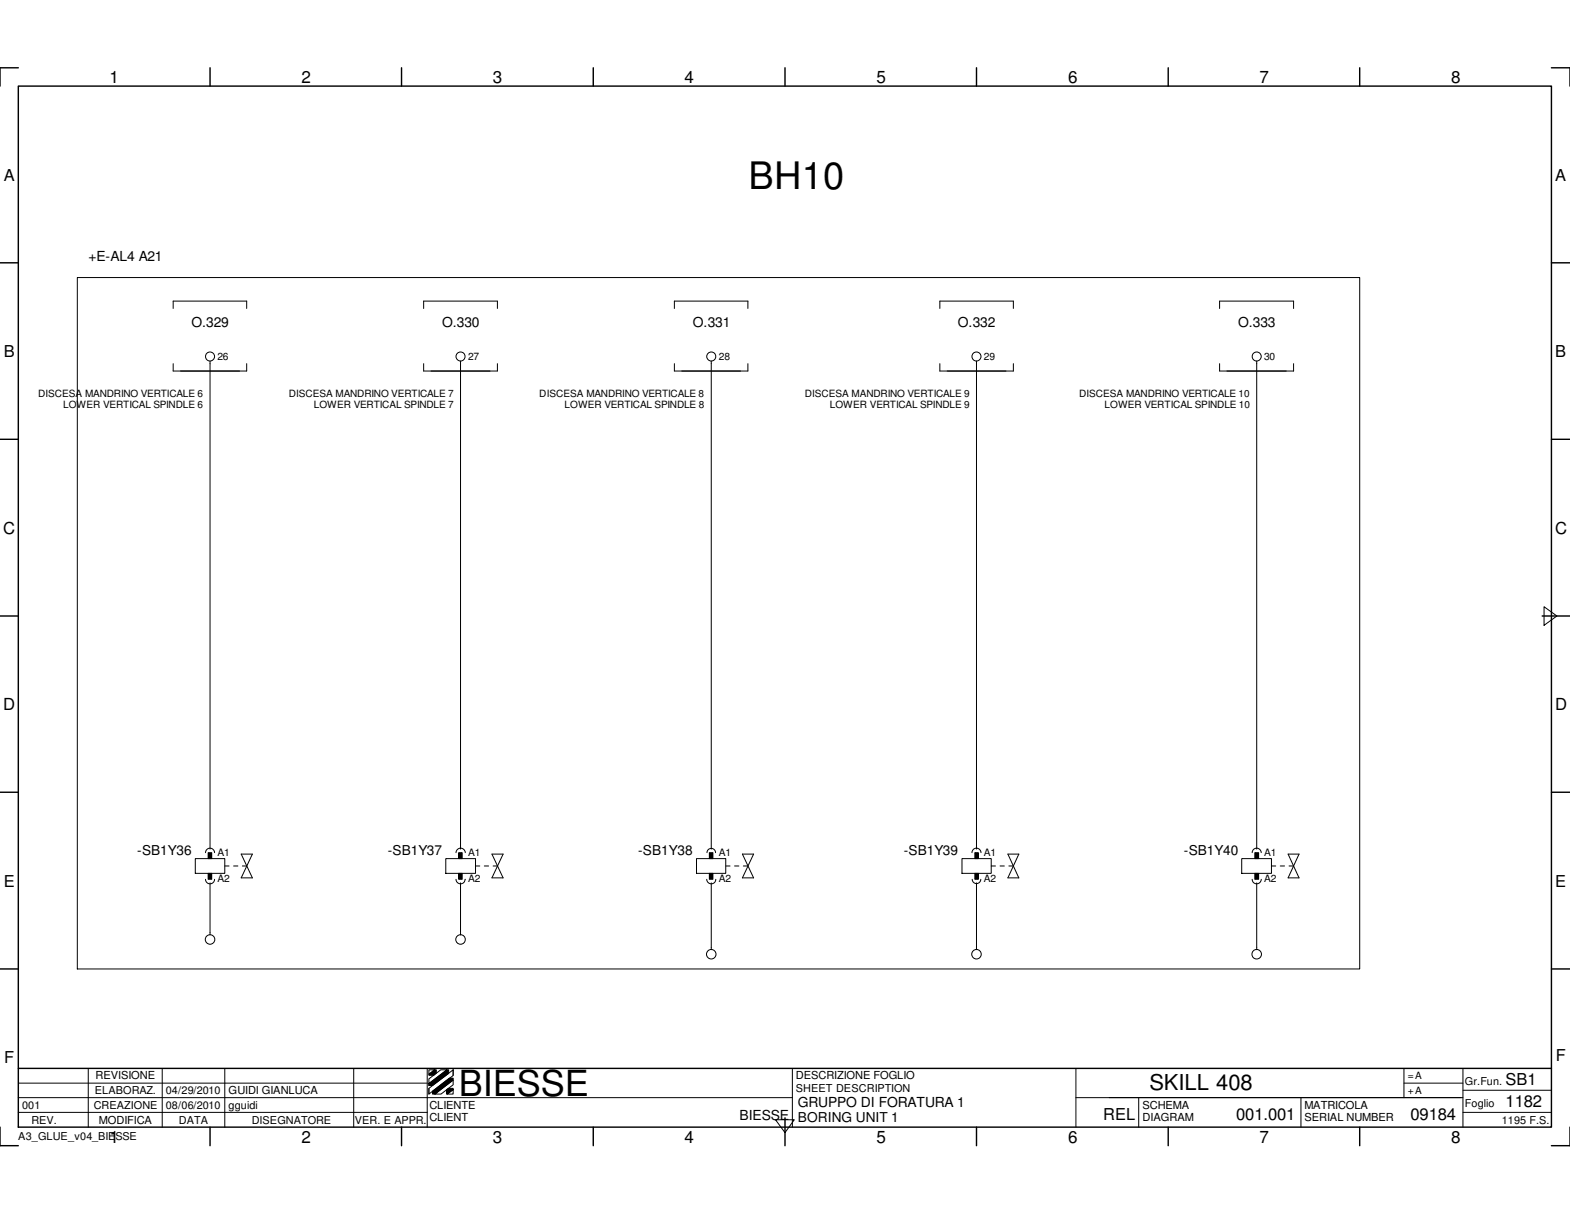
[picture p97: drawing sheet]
<svg xmlns="http://www.w3.org/2000/svg" width="279mm" height="216mm" viewBox="0 0 279 216" stroke-linecap="round" stroke-linejoin="round" font-family="sans-serif">
<defs><g id="words">
<text font-size="6.7" x="133.2" y="33.7">BH10</text>
<text font-size="6.4" x="81.7" y="195.1">BIESSE</text>
<text font-size="3.9" x="204.6" y="194.1">SKILL 408</text>
<g font-size="3">
<text x="19.5" y="14.7">1</text>
<text x="53.6" y="14.7">2</text>
<text x="87.7" y="14.7">3</text>
<text x="121.8" y="14.7">4</text>
<text x="156" y="14.7">5</text>
<text x="190.1" y="14.7">6</text>
<text x="224.2" y="14.7">7</text>
<text x="258.2" y="14.7">8</text>
<text x=".6" y="95">C</text>
<text x="276.7" y="95">C</text>
<text x=".6" y="126.4">D</text>
<text x="276.7" y="126.4">D</text>
<text x="267.9" y="197">1182</text>
<text x="19.5" y="203.5">1</text>
<text x="53.6" y="203.5">2</text>
<text x="87.7" y="203.5">3</text>
<text x="121.8" y="203.5">4</text>
<text x="156" y="203.5">5</text>
<text x="190.1" y="203.5">6</text>
<text x="220" y="199.3">001.001</text>
<text x="224.2" y="203.5">7</text>
<text x="251" y="199.3">09184</text>
<text x="258.2" y="203.5">8</text>
</g>
<g font-size="2.9">
<text x=".7" y="32.1">A</text>
<text x="276.8" y="32.1">A</text>
<text x=".7" y="63.5">B</text>
<text x="276.8" y="63.5">B</text>
<text x=".7" y="157.9">E</text>
<text x="276.8" y="157.9">E</text>
<text x=".8" y="189.2">F</text>
<text x="276.9" y="188.9">F</text>
<text x="267.9" y="193.1">SB1</text>
<text x="196.3" y="199.3">REL</text>
</g>
<g font-size="2.5">
<text x="15.7" y="46.5">+E-AL4 A21</text>
<text x="34.1" y="58.3">O.329</text>
<text x="78.7" y="58.3">O.330</text>
<text x="123.3" y="58.3">O.331</text>
<text x="170.5" y="58.3">O.332</text>
<text x="220.3" y="58.3">O.333</text>
<text x="142" y="197">GRUPPO DI FORATURA 1</text>
<text x="131.6" y="199.3">BIESSE</text>
</g>
<g font-size="2.4">
<text x="24.4" y="152.2">-SB1Y36</text>
<text x="69" y="152.2">-SB1Y37</text>
<text x="113.6" y="152.2">-SB1Y38</text>
<text x="160.8" y="152.2">-SB1Y39</text>
<text x="210.7" y="152.2">-SB1Y40</text>
<text x="142" y="199.8">BORING UNIT 1</text>
</g>
<g font-size="2">
<text x="17" y="192.1">REVISIONE</text>
<text x="40.6" y="194.7">GUIDI GIANLUCA</text>
<text x="76.4" y="197.4">CLIENTE</text>
<text x="141.6" y="192.1">DESCRIZIONE FOGLIO</text>
<text x="203.3" y="197.4">SCHEMA</text>
<text x="232.2" y="197.4">MATRICOLA</text>
<text x="17.6" y="200">MODIFICA</text>
<text x="76.4" y="199.6">CLIENT</text>
<text x="203.3" y="199.6">DIAGRAM</text>
<text x="232.2" y="199.6">SERIAL NUMBER</text>
</g>
<g font-size="1.9">
<text x="3.9" y="197.4">001</text>
<text x="16.7" y="197.4">CREAZIONE</text>
<text x="16.9" y="194.7">ELABORAZ.</text>
<text x="29.5" y="194.7">04/29/2010</text>
<text x="29.5" y="197.4">08/06/2010</text>
<text x="40.6" y="197.4">gguidi</text>
<text x="141.6" y="194.4">SHEET DESCRIPTION</text>
<text x="260.7" y="197">Foglio</text>
<text x="260.7" y="193.1">Gr.Fun.</text>
<text x="3.3" y="202.9">A3_GLUE_v04_BIESSE</text>
<text x="5.6" y="200">REV.</text>
<text x="31.8" y="200">DATA</text>
<text x="44.8" y="200">DISEGNATORE</text>
<text x="63.2" y="200">VER. E APPR.</text>
<text x="267.3" y="200">1195 F.S.</text>
</g>
<g font-size="1.8">
<text x="38.7" y="64.1">26</text>
<text x="83.3" y="64.1">27</text>
<text x="127.9" y="64.1">28</text>
<text x="175.1" y="64.1">29</text>
<text x="225" y="64.1">30</text>
<text x="6.8" y="70.7">DISCESA MANDRINO VERTICALE 6</text>
<text x="51.4" y="70.7">DISCESA MANDRINO VERTICALE 7</text>
<text x="96" y="70.7">DISCESA MANDRINO VERTICALE 8</text>
<text x="143.2" y="70.7">DISCESA MANDRINO VERTICALE 9</text>
<text x="192.1" y="70.7">DISCESA MANDRINO VERTICALE 10</text>
<text x="11.2" y="72.7">LOWER VERTICAL SPINDLE 6</text>
<text x="55.8" y="72.7">LOWER VERTICAL SPINDLE 7</text>
<text x="100.5" y="72.7">LOWER VERTICAL SPINDLE 8</text>
<text x="147.7" y="72.7">LOWER VERTICAL SPINDLE 9</text>
<text x="196.6" y="72.7">LOWER VERTICAL SPINDLE 10</text>
<text x="38.7" y="152.4">A1</text>
<text x="83.3" y="152.4">A1</text>
<text x="127.9" y="152.4">A1</text>
<text x="175.1" y="152.4">A1</text>
<text x="225" y="152.4">A1</text>
<text x="38.7" y="157">A2</text>
<text x="83.3" y="157">A2</text>
<text x="127.9" y="157">A2</text>
<text x="175.1" y="157">A2</text>
<text x="225" y="157">A2</text>
<text x="250.5" y="192.1">=A</text>
<text x="250.5" y="194.7">+A</text>
</g>
</g></defs>
<g fill="none" stroke="#000" stroke-width=".25">
<path d="M3.3 15.3h272.8v185.3h-272.8zM3.3 12.1h-3.3v3.2M37.4 12.1v3.2M71.5 12.1v3.2M105.6 12.1v3.2M139.7 12.1v3.2M173.8 12.1v3.2M207.9 12.1v3.2M242 12.1v3.2M276.1 12.1h3.3v3.2M0 46.8h3.3M276.1 46.8h3.3"/>
<path d="M0 78.2h3.3M276.1 78.2h3.3M0 109.6h3.3M274.4 109.6h5M0 141h3.3M276.1 141h3.3M0 172.5h3.3M276.1 172.5h3.3M3.3 190.2h272.8M139.7 199v4.9M0 200.6v3.3h3.3M37.4 200.6v3.3"/>
<path d="M71.5 200.6v3.3M105.6 200.6v3.3M173.8 200.6v3.3M207.9 200.6v3.3M242 200.6v3.3M279.4 200.6v3.3h-3.3"/>
</g>
<g fill="none" stroke="#000" stroke-width=".18">
<path d="M13.8 49.4h228.2v123.1h-228.2zM30.8 54.9v-1.3h13.1v1.3M75.4 54.9v-1.3h13.1v1.3M120 54.9v-1.3h13.1v1.3M167.3 54.9v-1.3h13v1.3M217 54.9v-1.3h13.2v1.3M30.8 64.7v1.3h13.1v-1.3M37.4 64.3v86.8M75.4 64.7v1.3h13.1v-1.3M82 64.3v86.8M120 64.7v1.3h13.1v-1.3M126.6 64.3v86.8"/>
<path d="M167.3 64.7v1.3h13v-1.3M173.8 64.3v86.8M217 64.7v1.3h13.2v-1.3M223.6 64.3v86.8M274.8 108l2.3 1.6-2.3 1.7zM34.8 152.8h5.2v2.6h-5.2zM36.6 151.8a.8 .8 0 0 1 .8-.8 .8 .8 0 0 1 .8 .8M36.6 156.5a.8 .8 0 0 0 .8 .8 .8 .8 0 0 0 .8-.8M37 151.8h.7v1h-.7zM37 155.4h.7v1.1h-.7zM37.4 157.1v9.3M42.9 152l2 4.3h-2l2-4.3z"/>
<path d="M79.3 152.8h5.3v2.6h-5.3zM81.2 151.8a.83 .83 0 0 1 .8-.8 .83 .83 0 0 1 .8 .8M81.2 156.5a.83 .83 0 0 0 .8 .8 .83 .83 0 0 0 .8-.8M81.6 151.8h.7v1h-.7zM81.6 155.4h.7v1.1h-.7zM82 157.1v9.3M87.5 152h2l-2 4.3h2zM124 152.8h5.2v2.6h-5.2zM125.8 156.5a.8 .8 0 0 0 .8 .8 .8 .8 0 0 0 .8-.8M125.8 151.8a.76 .76 0 0 1 .8-.8 .76 .76 0 0 1 .7 .8M126.2 151.8h.7v1h-.7zM126.2 155.4h.7v1.1h-.7z"/>
<path d="M126.6 157.1v11.9M132.1 152h2l-2 4.3h2zM171.2 152.8h5.2v2.6h-5.2zM173 151.8a.8 .8 0 0 1 .8-.8 .8 .8 0 0 1 .8 .8M173 156.5a.76 .76 0 0 0 .8 .8 .76 .76 0 0 0 .7-.8M173.5 151.8h.6v1h-.6zM173.5 155.4h.6v1.1h-.6zM173.8 157.1v11.9M179.4 152h1.9l-1.9 4.3h1.9zM221 152.8h5.3v2.6h-5.3zM222.8 151.8a.8 .8 0 0 1 .8-.8 .8 .8 0 0 1 .9 .8M222.8 156.5a.8 .8 0 0 0 .8 .8 .8 .8 0 0 0 .9-.8"/>
<path d="M223.3 151.8h.7v1h-.7zM223.3 155.4h.7v1.1h-.7zM223.6 157.1v11.9M229.2 152h2l-2 4.3h2zM3.3 195.4h137.7M3.3 198h72.7M3.3 192.8h72.7M15.7 190.2v10.4M28.9 190.2v10.4M40 190.2v10.4M62.9 190.2v10.4M76 190.2v10.4"/>
<path d="M76.3 192.9l3.2-2.5h.3v.7l-2.8 2.1h-.7zM76.3 191.2l1-.8h.3v.6l-.4 .4h-.9zM76.3 193.7l4.3-3.3v1l-4.3 3.3zM76.3 192l2.1-1.6h1.1l-3.2 2.5zM76.3 190.4h1l-1 .8zM76.3 192.9v.4M76.3 193.7v1M77 194.2l3-2.3h.6v.3l-3.2 2.5h-.4zM77.4 194.7l3.2-2.5v.9l-2.1 1.6zM79.5 194l.3-.3h.8v.2l-1 .8h-.1zM79.6 194.7l1-.8v.8zM80.6 190.4v1"/>
<path d="M138 199.3h3.4l-1.7 2.3zM141 190.2v10.4M191.5 195.4h68.8M191.5 190.2v10.4M202.6 195.4v5.2M231.5 195.4v5.2M249.9 192.8h10.4M249.9 190.2v5.2M260.3 190.2v10.4M260.3 198h15.8M260.3 194.1h15.8"/>
<circle cx="37.4" cy="63.5" r=".81"/>
<circle cx="82" cy="63.5" r=".8"/>
<circle cx="126.6" cy="63.5" r=".8"/>
<circle cx="173.8" cy="63.5" r=".81"/>
<circle cx="223.6" cy="63.5" r=".81"/>
<circle cx="37.4" cy="167.2" r=".85"/>
<circle cx="82" cy="167.2" r=".85"/>
<circle cx="126.6" cy="169.8" r=".85"/>
<circle cx="173.8" cy="169.8" r=".85"/>
<circle cx="223.6" cy="169.8" r=".85"/>
</g>
<g fill="#000">
<path d="M37 151.8h.7v1h-.7z" fill-rule="evenodd"/>
<path d="M37 155.4h.7v1.1h-.7z" fill-rule="evenodd"/>
<path d="M81.6 151.8h.7v1h-.7z" fill-rule="evenodd"/>
<path d="M81.6 155.4h.7v1.1h-.7z" fill-rule="evenodd"/>
<path d="M126.2 151.8h.7v1h-.7z" fill-rule="evenodd"/>
<path d="M126.2 155.4h.7v1.1h-.7z" fill-rule="evenodd"/>
<path d="M173.5 151.8h.6v1h-.6z" fill-rule="evenodd"/>
<path d="M173.5 155.4h.6v1.1h-.6z" fill-rule="evenodd"/>
<path d="M223.3 151.8h.7v1h-.7z" fill-rule="evenodd"/>
<path d="M223.3 155.4h.7v1.1h-.7z" fill-rule="evenodd"/>
<path d="M76.3 191.2l1-.8h.3v.6l-.4 .4h-.9z" fill-rule="evenodd"/>
<path d="M77 194.2l3-2.3h.6v.3l-3.2 2.5h-.4z" fill-rule="evenodd"/>
<path d="M76.3 192.9l3.2-2.5h.3v.7l-2.8 2.1h-.7z" fill-rule="evenodd"/>
<path d="M79.5 194l.3-.3h.8v.2l-1 .8h-.1z" fill-rule="evenodd"/>
</g>
<path d="M40 154.1h3.9M84.6 154.1h3.9M129.2 154.1h3.9M176.4 154.1h3.9M226.3 154.1h3.9" fill="none" stroke="#000" stroke-width=".18" stroke-dasharray=".8 .8"/>
<use href="#words"/>
</svg>
